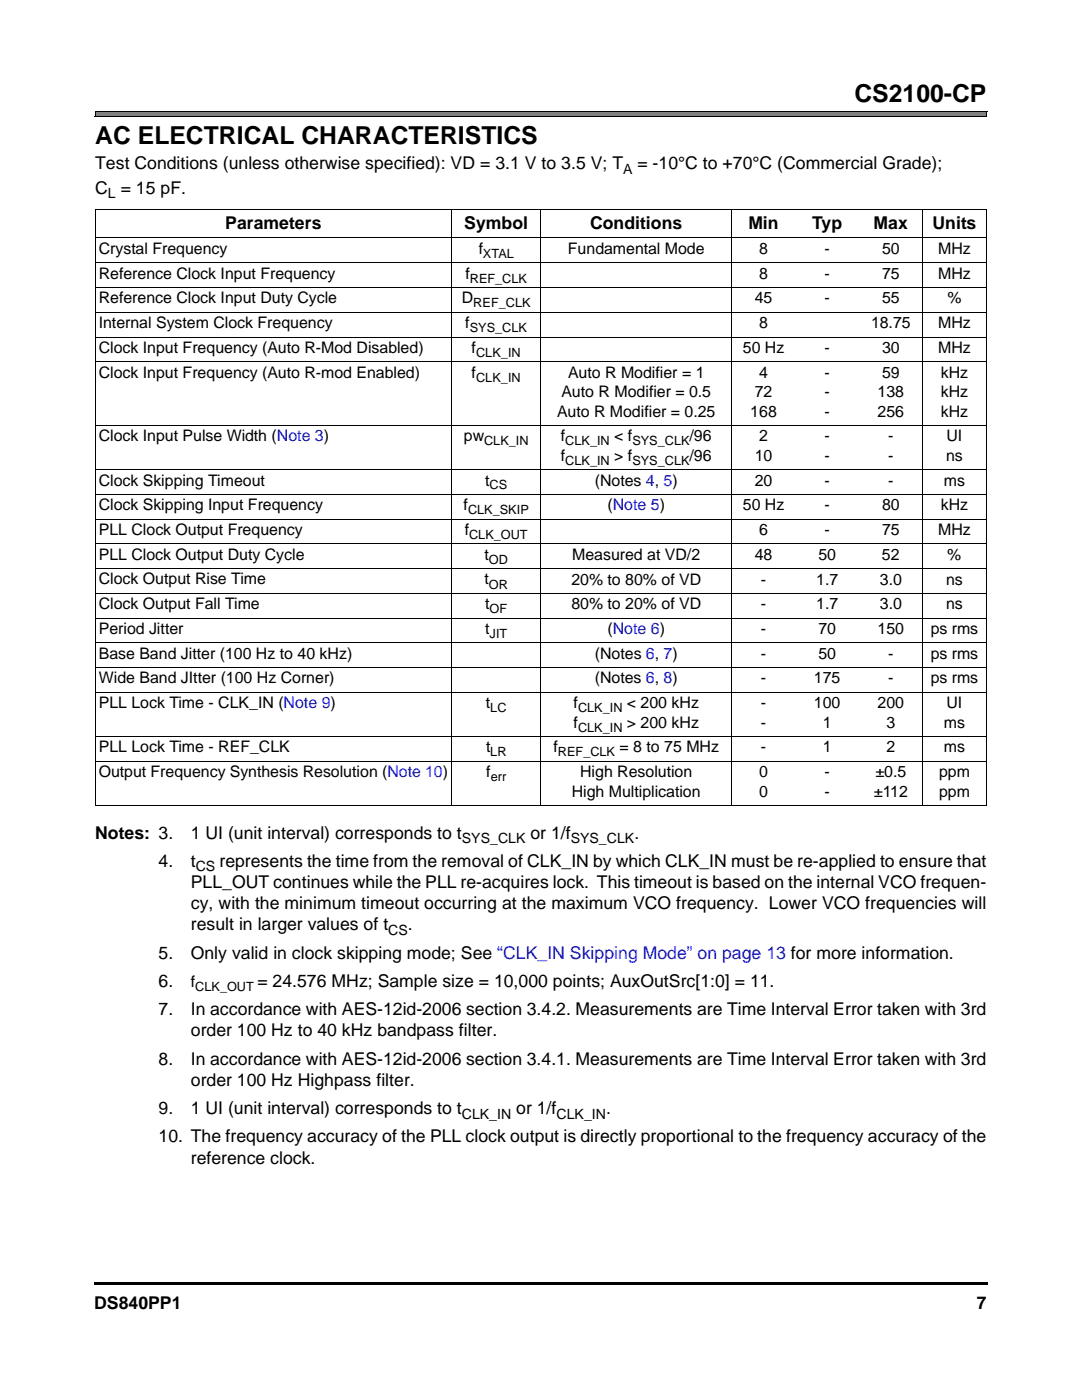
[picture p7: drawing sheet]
<svg xmlns="http://www.w3.org/2000/svg" width="216mm" height="279mm" viewBox="0 0 216 279" stroke-linecap="round" stroke-linejoin="round" font-family="sans-serif">
<defs><g id="words">
<g font-size="4.9">
<text x="170.5" y="20.3">CS2100-CP</text>
<text x="19" y="28.7">AC ELECTRICAL CHARACTERISTICS</text>
</g>
<g font-size="3.5">
<text x="19" y="33.7">Test Conditions (unless otherwise specified): VD = 3.1 V to 3.5 V; T</text>
<text x="127.2" y="33.7">= -10°C to +70°C (Commercial Grade);</text>
<text x="19" y="38.6">C</text>
<text x="24.1" y="38.6">= 15 pF.</text>
<text x="45" y="45.6">Parameters</text>
<text x="92.6" y="45.6">Symbol</text>
<text x="117.7" y="45.6">Conditions</text>
<text x="149.3" y="45.6">Min</text>
<text x="162" y="45.6">Typ</text>
<text x="174.3" y="45.6">Max</text>
<text x="186.1" y="45.6">Units</text>
<text x="19" y="167.3">Notes: 3.</text>
<text x="38.1" y="167.3">1 UI (unit interval) corresponds to t</text>
<text x="105.8" y="167.3">or 1/f</text>
<text x="126.6" y="167.3">.</text>
<text x="31.6" y="173">4.</text>
<text x="38.1" y="173">t</text>
<text x="43.8" y="173">represents the time from the removal of CLK_IN by which CLK_IN must be re-applied to ensure that</text>
<text x="38.1" y="177.2">PLL_OUT continues while the PLL re-acquires lock. This timeout is based on the internal VCO frequen-</text>
<text x="38.1" y="181.4">cy, with the minimum timeout occurring at the maximum VCO frequency. Lower VCO frequencies will</text>
<text x="38.1" y="185.7">result in larger values of t</text>
<text x="81.4" y="185.7">.</text>
<text x="31.6" y="191.3">5.</text>
<text x="38.1" y="191.3">Only valid in clock skipping mode; See “CLK_IN Skipping Mode” on page 13 for more information.</text>
<text x="31.6" y="197">6.</text>
<text x="51.4" y="197">= 24.576 MHz; Sample size = 10,000 points; AuxOutSrc[1:0] = 11.</text>
<text x="31.6" y="202.6">7.</text>
<text x="38.1" y="202.6">In accordance with AES-12id-2006 section 3.4.2. Measurements are Time Interval Error taken with 3rd</text>
<text x="38.1" y="206.8">order 100 Hz to 40 kHz bandpass filter.</text>
<text x="31.6" y="212.5">8.</text>
<text x="38.1" y="212.5">In accordance with AES-12id-2006 section 3.4.1. Measurements are Time Interval Error taken with 3rd</text>
<text x="38.1" y="216.7">order 100 Hz Highpass filter.</text>
<text x="31.6" y="222.4">9.</text>
<text x="38.1" y="222.4">1 UI (unit interval) corresponds to t</text>
<text x="103" y="222.4">or 1/f</text>
<text x="120.9" y="222.4">.</text>
<text x="31.6" y="228">10. The frequency accuracy of the PLL clock output is directly proportional to the frequency accuracy of the</text>
<text x="38.1" y="232.2">reference clock.</text>
<text x="18.8" y="261.2">DS840PP1</text>
<text x="194.9" y="261.2">7</text>
</g>
<g font-size="3.2">
<text x="19.7" y="50.7">Crystal Frequency</text>
<text x="95.5" y="50.7">f</text>
<text x="113.3" y="50.7">Fundamental Mode</text>
<text x="151.5" y="50.7">8</text>
<text x="164.5" y="50.7">-</text>
<text x="176" y="50.7">50</text>
<text x="187.2" y="50.7">MHz</text>
<text x="19.7" y="55.6">Reference Clock Input Frequency</text>
<text x="92.9" y="55.6">f</text>
<text x="151.5" y="55.6">8</text>
<text x="164.5" y="55.6">-</text>
<text x="176" y="55.6">75</text>
<text x="187.2" y="55.6">MHz</text>
<text x="19.7" y="65.5">Internal System Clock Frequency</text>
<text x="19.7" y="60.6">Reference Clock Input Duty Cycle</text>
<text x="92.2" y="60.6">D</text>
<text x="92.8" y="65.5">f</text>
<text x="150.6" y="60.6">45</text>
<text x="151.5" y="65.5">8</text>
<text x="164.5" y="60.6">-</text>
<text x="173.8" y="65.5">18.75</text>
<text x="176" y="60.6">55</text>
<text x="187.2" y="65.5">MHz</text>
<text x="189" y="60.6">%</text>
<text x="19.7" y="70.4">Clock Input Frequency (Auto R-Mod Disabled)</text>
<text x="94.1" y="70.4">f</text>
<text x="148.2" y="70.4">50 Hz</text>
<text x="164.5" y="70.4">-</text>
<text x="176" y="70.4">30</text>
<text x="187.2" y="70.4">MHz</text>
<text x="19.7" y="75.4">Clock Input Frequency (Auto R-mod Enabled)</text>
<text x="94.1" y="75.4">f</text>
<text x="113.3" y="75.4">Auto R Modifier = 1</text>
<text x="151.5" y="75.4">4</text>
<text x="164.5" y="75.4">-</text>
<text x="176" y="75.4">59</text>
<text x="187.7" y="75.4">kHz</text>
<text x="111.1" y="83.1">Auto R Modifier = 0.25</text>
<text x="112" y="79.2">Auto R Modifier = 0.5</text>
<text x="149.7" y="83.1">168</text>
<text x="150.6" y="79.2">72</text>
<text x="164.5" y="79.2">-</text>
<text x="164.5" y="83.1">-</text>
<text x="175.1" y="79.2">138</text>
<text x="175.1" y="83.1">256</text>
<text x="187.7" y="79.2">kHz</text>
<text x="187.7" y="83.1">kHz</text>
<text x="19.7" y="88.1">Clock Input Pulse Width (Note 3)</text>
<text x="92.5" y="88.1">pw</text>
<text x="111.9" y="88.1">f</text>
<text x="122.6" y="88.1">&lt; f</text>
<text x="137.6" y="88.1">/96</text>
<text x="151.5" y="88.1">2</text>
<text x="164.5" y="88.1">-</text>
<text x="177.2" y="88.1">-</text>
<text x="188.9" y="88.1">UI</text>
<text x="111.9" y="91.9">f</text>
<text x="122.6" y="91.9">&gt; f</text>
<text x="137.6" y="91.9">/96</text>
<text x="150.6" y="91.9">10</text>
<text x="164.5" y="91.9">-</text>
<text x="177.2" y="91.9">-</text>
<text x="188.8" y="91.9">ns</text>
<text x="19.7" y="101.8">Clock Skipping Input Frequency</text>
<text x="19.7" y="96.9">Clock Skipping Timeout</text>
<text x="92.5" y="101.8">f</text>
<text x="96.8" y="96.9">t</text>
<text x="118.7" y="96.9">(Notes 4, 5)</text>
<text x="121.2" y="101.8">(Note 5)</text>
<text x="148.2" y="101.8">50 Hz</text>
<text x="150.6" y="96.9">20</text>
<text x="164.5" y="96.9">-</text>
<text x="164.5" y="101.8">-</text>
<text x="176" y="101.8">80</text>
<text x="177.2" y="96.9">-</text>
<text x="187.7" y="101.8">kHz</text>
<text x="188.3" y="96.9">ms</text>
<text x="19.7" y="106.8">PLL Clock Output Frequency</text>
<text x="92.7" y="106.8">f</text>
<text x="151.5" y="106.8">6</text>
<text x="164.5" y="106.8">-</text>
<text x="176" y="106.8">75</text>
<text x="187.2" y="106.8">MHz</text>
<text x="19.7" y="111.7">PLL Clock Output Duty Cycle</text>
<text x="96.7" y="111.7">t</text>
<text x="114.2" y="111.7">Measured at VD/2</text>
<text x="150.6" y="111.7">48</text>
<text x="163.3" y="111.7">50</text>
<text x="176" y="111.7">52</text>
<text x="189" y="111.7">%</text>
<text x="19.7" y="116.6">Clock Output Rise Time</text>
<text x="96.7" y="116.6">t</text>
<text x="114" y="116.6">20% to 80% of VD</text>
<text x="151.8" y="116.6">-</text>
<text x="162.9" y="116.6">1.7</text>
<text x="175.6" y="116.6">3.0</text>
<text x="188.8" y="116.6">ns</text>
<text x="19.7" y="121.6">Clock Output Fall Time</text>
<text x="96.8" y="121.6">t</text>
<text x="114" y="121.6">80% to 20% of VD</text>
<text x="151.8" y="121.6">-</text>
<text x="162.9" y="121.6">1.7</text>
<text x="175.6" y="121.6">3.0</text>
<text x="188.8" y="121.6">ns</text>
<text x="19.7" y="126.5">Period Jitter</text>
<text x="19.7" y="131.5">Base Band Jitter (100 Hz to 40 kHz)</text>
<text x="96.8" y="126.5">t</text>
<text x="118.7" y="131.5">(Notes 6, 7)</text>
<text x="121.2" y="126.5">(Note 6)</text>
<text x="151.8" y="126.5">-</text>
<text x="151.8" y="131.5">-</text>
<text x="163.3" y="126.5">70</text>
<text x="163.3" y="131.5">50</text>
<text x="175.1" y="126.5">150</text>
<text x="177.2" y="131.5">-</text>
<text x="185.7" y="126.5">ps rms</text>
<text x="185.7" y="131.5">ps rms</text>
<text x="19.7" y="136.4">Wide Band JItter (100 Hz Corner)</text>
<text x="118.7" y="136.4">(Notes 6, 8)</text>
<text x="151.8" y="136.4">-</text>
<text x="162.4" y="136.4">175</text>
<text x="177.2" y="136.4">-</text>
<text x="185.7" y="136.4">ps rms</text>
<text x="19.7" y="141.4">PLL Lock Time - CLK_IN (Note 9)</text>
<text x="97" y="141.4">t</text>
<text x="114.4" y="141.4">f</text>
<text x="125.1" y="141.4">&lt; 200 kHz</text>
<text x="151.8" y="141.4">-</text>
<text x="162.4" y="141.4">100</text>
<text x="175.1" y="141.4">200</text>
<text x="188.9" y="141.4">UI</text>
<text x="114.4" y="145.2">f</text>
<text x="125.1" y="145.2">&gt; 200 kHz</text>
<text x="151.8" y="145.2">-</text>
<text x="164.2" y="145.2">1</text>
<text x="176.9" y="145.2">3</text>
<text x="188.3" y="145.2">ms</text>
<text x="19.7" y="150.2">PLL Lock Time - REF_CLK</text>
<text x="19.7" y="155.1">Output Frequency Synthesis Resolution (Note 10)</text>
<text x="97" y="150.2">t</text>
<text x="97" y="155.1">f</text>
<text x="110.4" y="150.2">f</text>
<text x="115.8" y="155.1">High Resolution</text>
<text x="123.6" y="150.2">= 8 to 75 MHz</text>
<text x="151.5" y="155.1">0</text>
<text x="151.8" y="150.2">-</text>
<text x="164.2" y="150.2">1</text>
<text x="164.5" y="155.1">-</text>
<text x="174.7" y="155.1">±0.5</text>
<text x="176.9" y="150.2">2</text>
<text x="187.4" y="155.1">ppm</text>
<text x="188.4" y="150.2">ms</text>
<text x="114.1" y="159">High Multiplication</text>
<text x="151.5" y="159">0</text>
<text x="164.5" y="159">-</text>
<text x="174.4" y="159">±112</text>
<text x="187.4" y="159">ppm</text>
<text x="38.1" y="197">f</text>
</g>
<g font-size="2.8">
<text x="124.3" y="34.6">A</text>
<text x="21.5" y="39.5">L</text>
<text x="39.1" y="173.9">CS</text>
<text x="92.2" y="168.2">SYS_CLK</text>
<text x="113.9" y="168.2">SYS_CLK</text>
<text x="77.5" y="186.6">CS</text>
<text x="92.2" y="223.2">CLK_IN</text>
<text x="111.1" y="223.2">CLK_IN</text>
</g>
<g font-size="2.5">
<text x="96.4" y="51.5">XTAL</text>
<text x="93.7" y="56.4">REF_CLK</text>
<text x="94.4" y="61.3">REF_CLK</text>
<text x="93.7" y="66.3">SYS_CLK</text>
<text x="95" y="71.2">CLK_IN</text>
<text x="95" y="76.2">CLK_IN</text>
<text x="96.6" y="88.9">CLK_IN</text>
<text x="112.8" y="88.9">CLK_IN</text>
<text x="126.2" y="88.9">SYS_CLK</text>
<text x="112.8" y="92.8">CLK_IN</text>
<text x="126.2" y="92.8">SYS_CLK</text>
<text x="97.7" y="97.7">CS</text>
<text x="93.4" y="102.6">CLK_SKIP</text>
<text x="93.6" y="107.6">CLK_OUT</text>
<text x="97.6" y="112.5">OD</text>
<text x="97.6" y="117.5">OR</text>
<text x="97.7" y="122.4">OF</text>
<text x="97.7" y="127.3">JIT</text>
<text x="97.8" y="142.1">LC</text>
<text x="115.3" y="142.1">CLK_IN</text>
<text x="115.3" y="146">CLK_IN</text>
<text x="97.8" y="151">LR</text>
<text x="97.9" y="155.9">err</text>
<text x="111.3" y="151">REF_CLK</text>
<text x="39" y="197.8">CLK_OUT</text>
</g>
</g></defs>
<path d="M19 22.2h177.9v1.1h-177.9z" fill="#808080"/>
<path d="M18.9 23.3h178M19 22.2h178" fill="none" stroke="#000" stroke-width=".2"/>
<path d="M18.9 22.1h.1v1.2h-.1zM196.8 22.2h.2v1.2h-.2zM18.8 255.9h.2v.5h-.2zM19 255.9h178.1v.5h-178.1z" fill="#000"/>
<path d="M18.8 258.8h178v3.4h-178z" fill="#fff"/>
<g fill="none" stroke="#000" stroke-width=".2">
<path d="M18.9 41.9h178M18.9 47.5h178M18.9 52.5h178M18.9 57.4h178M19 42v118.7M90.1 41.8v119M107.9 41.8v119M146 41.8v119M184.1 41.8v119M196.8 42v118.7M18.9 62.3h178M18.9 67.3h178"/>
<path d="M18.9 72.2h178M18.9 84.9h178M18.9 93.7h178M18.9 98.7h178M18.9 103.6h178M18.9 108.5h178M18.9 113.5h178M18.9 118.4h178M18.9 123.4h178M18.9 128.3h178M18.9 133.2h178M18.9 138.2h178"/>
<path d="M18.9 147h178M18.9 151.9h178M18.9 160.7h178"/>
</g>
<use href="#words"/>
</svg>
